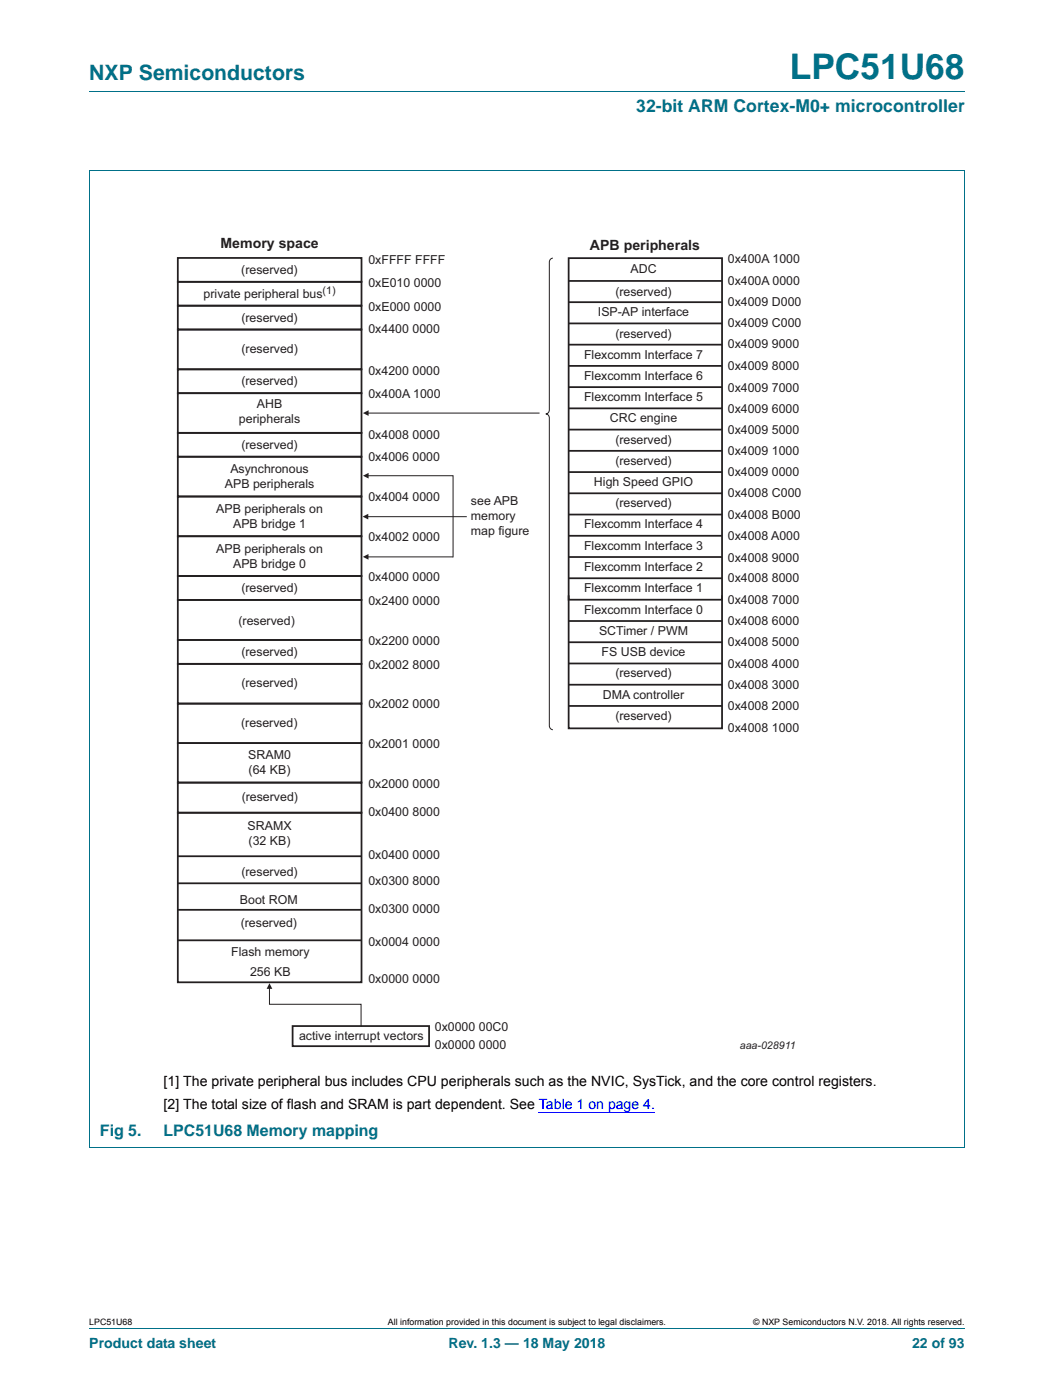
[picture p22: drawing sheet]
<svg xmlns="http://www.w3.org/2000/svg" width="210mm" height="279mm" viewBox="0 0 210 279" stroke-linecap="round" stroke-linejoin="round" font-family="sans-serif">
<defs><g id="words">
<text font-size="7" fill="#007088" x="157.6" y="15.8">LPC51U68</text>
<text font-size="4.2" fill="#007088" x="17.8" y="16">NXP Semiconductors</text>
<text font-size="3.5" fill="#007088" x="126.9" y="22.3">32-bit ARM Cortex-M0+ microcontroller</text>
<g font-size="3.2" fill="#007088">
<text x="19.9" y="226.8">Fig 5.</text>
<text x="32.6" y="226.8">LPC51U68 Memory mapping</text>
</g>
<g font-size="2.8" fill="#231f20">
<text x="44" y="49.6">Memory space</text>
<text x="117.7" y="49.8">APB peripherals</text>
</g>
<g font-size="2.8">
<text x="32.6" y="216.7">[1] The private peripheral bus includes CPU peripherals such as the NVIC, SysTick, and the core control registers.</text>
<text x="32.6" y="221.3">[2] The total size of flash and SRAM is part dependent. See Table 1 on page 4.</text>
</g>
<g font-size="2.8" fill="#007088">
<text x="17.8" y="269.1">Product data sheet</text>
<text x="89.5" y="269.1">Rev. 1.3 — 18 May 2018</text>
<text x="181.9" y="269.1">22 of 93</text>
</g>
<g font-size="2.5" fill="#231f20">
<text x="73.5" y="52.8">0xFFFF FFFF</text>
<text x="145.2" y="52.4">0x400A 1000</text>
<text x="40.6" y="59.4">private peripheral bus</text>
<text x="48.1" y="54.7">(reserved)</text>
<text x="73.5" y="57.4">0xE010 0000</text>
<text x="122.7" y="59">(reserved)</text>
<text x="125.8" y="54.5">ADC</text>
<text x="145.2" y="56.8">0x400A 0000</text>
<text x="48.2" y="64.2">(reserved)</text>
<text x="73.5" y="62.1">0xE000 0000</text>
<text x="119.3" y="63.1">ISP-AP interface</text>
<text x="145.2" y="61">0x4009 D000</text>
<text x="145.2" y="65.3">0x4009 C000</text>
<text x="48.2" y="70.4">(reserved)</text>
<text x="73.5" y="66.5">0x4400 0000</text>
<text x="116.5" y="71.6">Flexcomm Interface 7</text>
<text x="122.7" y="67.4">(reserved)</text>
<text x="145.2" y="69.5">0x4009 9000</text>
<text x="48.2" y="76.9">(reserved)</text>
<text x="73.5" y="74.7">0x4200 0000</text>
<text x="116.5" y="75.7">Flexcomm Interface 6</text>
<text x="145.2" y="73.9">0x4009 8000</text>
<text x="51.2" y="81.5">AHB</text>
<text x="73.5" y="79.4">0x400A 1000</text>
<text x="116.5" y="80.1">Flexcomm Interface 5</text>
<text x="145.2" y="78.2">0x4009 7000</text>
<text x="145.2" y="82.3">0x4009 6000</text>
<text x="47.7" y="84.5">peripherals</text>
<text x="48.2" y="89.5">(reserved)</text>
<text x="73.5" y="87.6">0x4008 0000</text>
<text x="121.6" y="84.3">CRC engine</text>
<text x="122.7" y="88.5">(reserved)</text>
<text x="145.2" y="86.6">0x4009 5000</text>
<text x="46" y="94.5">Asynchronous</text>
<text x="73.5" y="92.1">0x4006 0000</text>
<text x="122.7" y="92.9">(reserved)</text>
<text x="145.2" y="90.9">0x4009 1000</text>
<text x="145.2" y="95">0x4009 0000</text>
<text x="44.9" y="97.5">APB peripherals</text>
<text x="73.5" y="100">0x4004 0000</text>
<text x="94" y="100.8">see APB</text>
<text x="118.5" y="97">High Speed GPIO</text>
<text x="122.7" y="101.2">(reserved)</text>
<text x="145.2" y="99.3">0x4008 C000</text>
<text x="43.1" y="102.4">APB peripherals on</text>
<text x="46.5" y="105.4">APB bridge 1</text>
<text x="73.5" y="108">0x4002 0000</text>
<text x="94" y="103.8">memory</text>
<text x="94" y="106.8">map figure</text>
<text x="116.5" y="105.5">Flexcomm Interface 4</text>
<text x="145.2" y="103.6">0x4008 B000</text>
<text x="145.2" y="107.7">0x4008 A000</text>
<text x="43.1" y="110.4">APB peripherals on</text>
<text x="46.5" y="113.3">APB bridge 0</text>
<text x="116.5" y="109.7">Flexcomm Interface 3</text>
<text x="145.2" y="112.1">0x4008 9000</text>
<text x="48.2" y="118.1">(reserved)</text>
<text x="73.5" y="115.9">0x4000 0000</text>
<text x="116.5" y="114">Flexcomm Interface 2</text>
<text x="116.5" y="118.1">Flexcomm Interface 1</text>
<text x="145.2" y="116.2">0x4008 8000</text>
<text x="47.6" y="124.6">(reserved)</text>
<text x="73.5" y="120.7">0x2400 0000</text>
<text x="116.5" y="122.6">Flexcomm Interface 0</text>
<text x="145.2" y="120.5">0x4008 7000</text>
<text x="145.2" y="124.8">0x4008 6000</text>
<text x="48.2" y="130.9">(reserved)</text>
<text x="73.5" y="128.7">0x2200 0000</text>
<text x="119.5" y="126.7">SCTimer / PWM</text>
<text x="120" y="131">FS USB device</text>
<text x="145.2" y="129">0x4008 5000</text>
<text x="48.2" y="137.2">(reserved)</text>
<text x="73.5" y="133.4">0x2002 8000</text>
<text x="122.7" y="135.2">(reserved)</text>
<text x="145.2" y="133.2">0x4008 4000</text>
<text x="145.2" y="137.6">0x4008 3000</text>
<text x="73.5" y="141.4">0x2002 0000</text>
<text x="120.3" y="139.4">DMA controller</text>
<text x="122.7" y="143.7">(reserved)</text>
<text x="145.2" y="141.7">0x4008 2000</text>
<text x="48.1" y="145.1">(reserved)</text>
<text x="73.5" y="149.3">0x2001 0000</text>
<text x="145.2" y="146">0x4008 1000</text>
<text x="49.5" y="151.5">SRAM0</text>
<text x="49.6" y="154.5">(64 KB)</text>
<text x="48.2" y="160">(reserved)</text>
<text x="73.5" y="157.2">0x2000 0000</text>
<text x="49.4" y="165.7">SRAMX</text>
<text x="73.5" y="162.9">0x0400 8000</text>
<text x="49.6" y="168.6">(32 KB)</text>
<text x="73.5" y="171.4">0x0400 0000</text>
<text x="48.2" y="174.8">(reserved)</text>
<text x="73.5" y="176.5">0x0300 8000</text>
<text x="47.9" y="180.3">Boot ROM</text>
<text x="48" y="185.1">(reserved)</text>
<text x="73.5" y="182.1">0x0300 0000</text>
<text x="46.1" y="190.8">Flash memory</text>
<text x="73.5" y="188.7">0x0004 0000</text>
<text x="49.9" y="194.9">256 KB</text>
<text x="73.5" y="196.2">0x0000 0000</text>
<text x="59.6" y="207.5">active interrupt vectors</text>
<text x="86.7" y="209.4">0x0000 0000</text>
<text x="86.7" y="205.7">0x0000 00C0</text>
</g>
<g font-size="2.1" fill="#231f20">
<text x="64.4" y="58.7">(1)</text>
<text x="147.6" y="209.3">aaa-028911</text>
</g>
<g font-size="1.8">
<text x="17.8" y="264.5">LPC51U68</text>
<text x="77.4" y="264.5">All information provided in this document is subject to legal disclaimers.</text>
<text x="150.2" y="264.5">© NXP Semiconductors N.V. 2018. All rights reserved.</text>
</g>
</g></defs>
<path d="M17.8 18.2h174.6M17.8 34h174.7M17.8 34.1v194.8M192.5 34.1v194.8M17.8 228.9h174.7M17.8 265.1h174.6" fill="none" stroke="#007088" stroke-width=".2"/>
<path d="M107.5 222h23.2" fill="none" stroke="#00f" stroke-width=".2"/>
<path d="M110.3 51.5a.76 .76 0 0 0-.7 .8v29.5a.76 .76 0 0 1-.7 .8 .76 .76 0 0 1 .7 .8v61.4a.77 .77 0 0 0 .7 .8" fill="none" stroke="#231f20" stroke-width=".2"/>
<path d="M53.8 196.2l.5 1.1h-1.1z" fill="#231f20"/>
<path d="M53.8 196.8v3.6h18.2v4.4" fill="none" stroke="#231f20" stroke-width=".2"/>
<g fill="#231f20">
<path d="M72.4 94.9l1.1-.5v1.1z"/>
<path d="M72.3 103.1l1.2-.6v1.2z"/>
</g>
<path d="M73 94.9h17.4v16.2" fill="none" stroke="#231f20" stroke-width=".2"/>
<path d="M72.4 82.4l1.1-.5v1.1z" fill="#231f20"/>
<path d="M73 82.4h34.5M73 103.1h20.1" fill="none" stroke="#231f20" stroke-width=".2"/>
<g fill="none" stroke="#231f20" stroke-width=".35">
<path d="M35.5 51.5h36.6v4.7h-36.6zM35.5 56.2h36.6v4.8h-36.6zM113.4 56.1h30.6M113.4 51.5h30.6v68.2h-30.6zM35.5 78.5h36.6v7.9h-36.6zM35.5 61h36.6v4.8h-36.6zM35.5 73.7h36.6v4.8h-36.6zM35.5 65.8h36.6v7.9h-36.6zM113.4 68.8h30.6M113.4 64.5h30.6M113.4 60.3h30.6M113.4 77.3h30.6"/>
<path d="M113.4 73h30.6M35.5 86.4h36.6v4.8h-36.6zM35.5 91.1h36.6v8h-36.6zM35.5 99.1h36.6v7.9h-36.6zM113.4 85.7h30.6M113.4 81.5h30.6M113.4 94.2h30.6M113.4 90h30.6M113.4 98.5h30.6M35.5 107h36.6v8h-36.6zM35.5 119.7h36.6v8h-36.6zM35.5 115h36.6v4.7h-36.6z"/>
<path d="M113.4 111.2h30.6M113.4 106.9h30.6M113.4 102.7h30.6M113.4 115.4h30.6M113.4 118.8v26.6h30.6v-26.6M35.5 127.7h36.6v4.8h-36.6zM35.5 132.5h36.6v7.9h-36.6zM113.4 136.6h30.6M113.4 132.4h30.6M113.4 123.9h30.6M113.4 128.2h30.6M35.5 148.3h36.6v7.9h-36.6z"/>
<path d="M35.5 140.4h36.6v7.9h-36.6zM35.5 156.2h36.6v6h-36.6zM113.4 140.9h30.6M35.5 162.2h36.6v33.8h-36.6zM35.5 176.3h36.6M35.5 170.9h36.6M58.4 204.8h27.2v4h-27.2z"/>
</g>
<path d="M72.4 111.1l1.1-.5v1.1z" fill="#231f20"/>
<path d="M73.1 111.1h17.3" fill="none" stroke="#231f20" stroke-width=".2"/>
<path d="M35.5 181.6h36.6M35.5 187.7h36.6" fill="none" stroke="#231f20" stroke-width=".35"/>
<use href="#words"/>
</svg>
